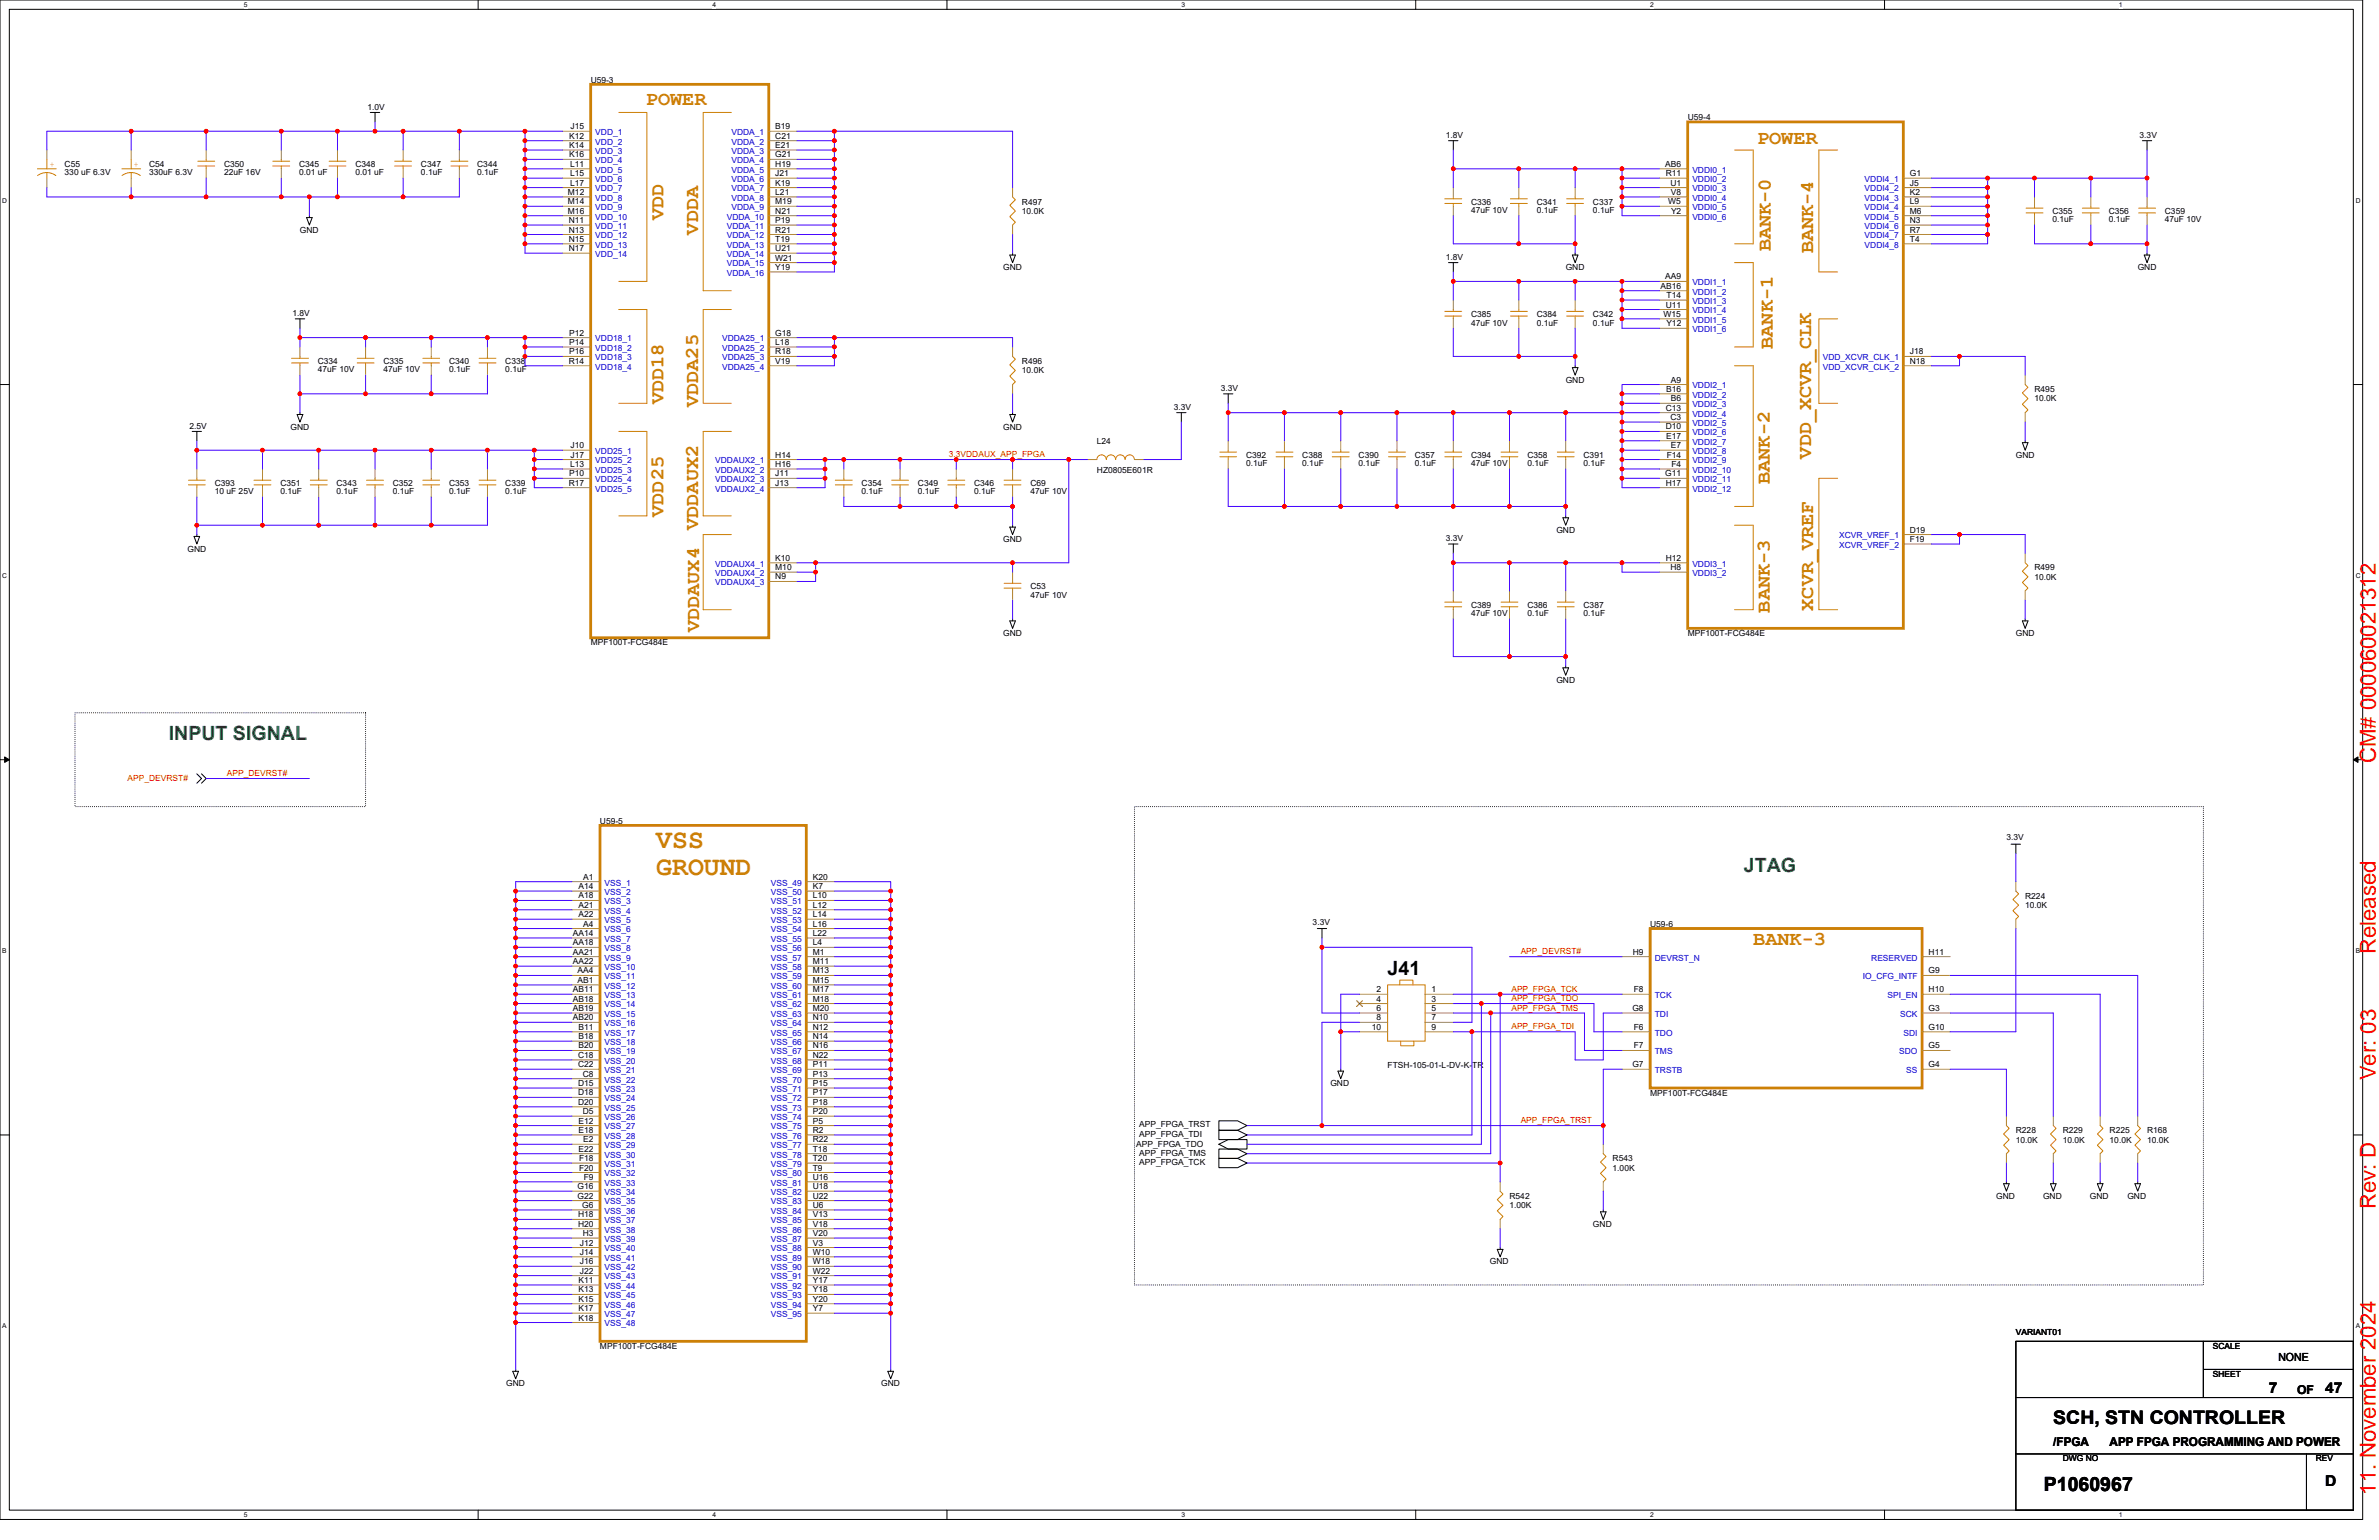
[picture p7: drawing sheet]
<svg xmlns="http://www.w3.org/2000/svg" width="432mm" height="279mm" viewBox="0 0 432 279" stroke-linecap="round" stroke-linejoin="round" font-family="sans-serif">
<defs><g id="words">
<g font-size="4.9" fill="#cc8006">
<text x="119.1" y="153.9">VSS</text>
<text x="119.1" y="158.8">GROUND</text>
</g>
<g font-size="4" fill="#f00">
<text x="431.2" y="138.4" transform="rotate(-90 431.2 138.4)">CM# 000060021312</text>
<text x="431.2" y="173.1" transform="rotate(-90 431.2 173.1)">Released</text>
<text x="431.2" y="196" transform="rotate(-90 431.2 196)">Ver: 03</text>
<text x="431.2" y="219.3" transform="rotate(-90 431.2 219.3)">Rev: D</text>
<text x="431.2" y="271.2" transform="rotate(-90 431.2 271.2)">11. November 2024</text>
</g>
<g font-size="3.6" fill="#cc8006">
<text x="117.2" y="19.1">POWER</text>
<text x="318.9" y="26.1">POWER</text>
<text x="120.4" y="40" transform="rotate(-90 120.4 40)">VDD</text>
<text x="126.7" y="42.5" transform="rotate(-90 126.7 42.5)">VDDA</text>
<text x="321.4" y="45.6" transform="rotate(-90 321.4 45.6)">BANK-0</text>
<text x="329.1" y="45.9" transform="rotate(-90 329.1 45.9)">BANK-4</text>
<text x="321.8" y="63.3" transform="rotate(-90 321.8 63.3)">BANK-1</text>
<text x="120.4" y="73.3" transform="rotate(-90 120.4 73.3)">VDD18</text>
<text x="126.7" y="73.9" transform="rotate(-90 126.7 73.9)">VDDA25</text>
<text x="328.7" y="83.2" transform="rotate(-90 328.7 83.2)">VDD_XCVR_CLK</text>
<text x="321.2" y="87.8" transform="rotate(-90 321.2 87.8)">BANK-2</text>
<text x="120.4" y="93.8" transform="rotate(-90 120.4 93.8)">VDD25</text>
<text x="126.7" y="96.1" transform="rotate(-90 126.7 96.1)">VDDAUX2</text>
<text x="321.2" y="111.1" transform="rotate(-90 321.2 111.1)">BANK-3</text>
<text x="329.1" y="110.8" transform="rotate(-90 329.1 110.8)">XCVR_VREF</text>
<text x="126.9" y="114.7" transform="rotate(-90 126.9 114.7)">VDDAUX4</text>
<text x="318.2" y="171.4">BANK-3</text>
</g>
<g font-size="3.6" fill="#008000">
<text x="30.6" y="134.3">INPUT SIGNAL</text>
<text x="316.5" y="158.2">JTAG</text>
</g>
<g font-size="3.6">
<text x="251.9" y="176.9">J41</text>
<text x="371" y="270.5">P1060967</text>
</g>
<text font-size="3.4" x="372.7" y="258.4">SCH, STN CONTROLLER</text>
<g font-size="2.7">
<text x="411.8" y="252.7">7</text>
<text x="422" y="252.7">47</text>
<text x="422" y="269.7">D</text>
</g>
<g font-size="2.2">
<text x="416.9" y="252.9">OF</text>
<text x="372.7" y="262.4">/FPGA</text>
<text x="382.9" y="262.4">APP FPGA PROGRAMMING AND POWER</text>
</g>
<text font-size="2" x="413.5" y="246.9">NONE</text>
<g font-size="1.5">
<text x="107.2" y="15">U59-3</text>
<text x="66.7" y="19.9">1.0V</text>
<text x="103.6" y="23.5">J15</text>
<text x="140.7" y="23.5">B19</text>
<text x="306.3" y="21.8">U59-4</text>
<text x="103.3" y="25.2">K12</text>
<text x="103.3" y="26.9">K14</text>
<text x="103.3" y="28.6">K16</text>
<text x="140.7" y="25.2">C21</text>
<text x="140.7" y="26.9">E21</text>
<text x="140.7" y="28.6">G21</text>
<text x="262.4" y="25">1.8V</text>
<text x="388.3" y="25">3.3V</text>
<text x="11.7" y="30.3">C55</text>
<text x="11.7" y="31.8">330 uF 6.3V</text>
<text x="27.1" y="30.3">C54</text>
<text x="27.1" y="31.8">330uF 6.3V</text>
<text x="40.7" y="30.3">C350</text>
<text x="40.7" y="31.8">22uF 16V</text>
<text x="54.3" y="30.3">C345</text>
<text x="54.3" y="31.8">0.01 uF</text>
<text x="64.5" y="30.3">C348</text>
<text x="64.5" y="31.8">0.01 uF</text>
<text x="76.4" y="30.3">C347</text>
<text x="76.4" y="31.8">0.1uF</text>
<text x="86.6" y="30.3">C344</text>
<text x="86.6" y="31.8">0.1uF</text>
<text x="103.1" y="35.4">M12</text>
<text x="103.5" y="30.3">L11</text>
<text x="103.5" y="32">L15</text>
<text x="103.5" y="33.7">L17</text>
<text x="140.7" y="30.3">H19</text>
<text x="140.7" y="32">J21</text>
<text x="140.7" y="33.7">K19</text>
<text x="140.7" y="35.4">L21</text>
<text x="302.3" y="30.3">AB6</text>
<text x="302.3" y="32">R11</text>
<text x="303.2" y="33.7">U1</text>
<text x="303.3" y="35.4">V8</text>
<text x="346.6" y="32">G1</text>
<text x="346.6" y="33.7">J5</text>
<text x="346.6" y="35.4">K2</text>
<text x="103.1" y="37.1">M14</text>
<text x="103.1" y="38.8">M16</text>
<text x="103.2" y="40.5">N11</text>
<text x="140.7" y="37.1">M19</text>
<text x="140.7" y="38.8">N21</text>
<text x="140.7" y="40.5">P19</text>
<text x="185.5" y="37.1">R497</text>
<text x="185.5" y="38.8">10.0K</text>
<text x="267" y="37.1">C336</text>
<text x="267" y="38.6">47uF 10V</text>
<text x="278.9" y="37.1">C341</text>
<text x="278.9" y="38.6">0.1uF</text>
<text x="289.1" y="37.1">C337</text>
<text x="289.1" y="38.6">0.1uF</text>
<text x="302.8" y="37.1">W5</text>
<text x="303.3" y="38.8">Y2</text>
<text x="346.6" y="37.1">L9</text>
<text x="346.6" y="38.8">M6</text>
<text x="346.6" y="40.5">N3</text>
<text x="372.5" y="38.8">C355</text>
<text x="372.5" y="40.3">0.1uF</text>
<text x="382.7" y="38.8">C356</text>
<text x="382.7" y="40.3">0.1uF</text>
<text x="392.9" y="38.8">C359</text>
<text x="392.9" y="40.3">47uF 10V</text>
<text x="54.4" y="42.2">GND</text>
<text x="103.2" y="42.2">N13</text>
<text x="103.2" y="43.9">N15</text>
<text x="103.2" y="45.6">N17</text>
<text x="140.7" y="42.2">R21</text>
<text x="140.7" y="43.9">T19</text>
<text x="140.7" y="45.6">U21</text>
<text x="140.7" y="47.3">W21</text>
<text x="262.4" y="47.1">1.8V</text>
<text x="346.6" y="42.2">R7</text>
<text x="346.6" y="43.9">T4</text>
<text x="140.7" y="49">Y19</text>
<text x="182.1" y="49">GND</text>
<text x="284.2" y="49">GND</text>
<text x="301.4" y="52.4">AB16</text>
<text x="302.3" y="50.7">AA9</text>
<text x="388" y="49">GND</text>
<text x="53.1" y="57.4">1.8V</text>
<text x="267" y="57.5">C385</text>
<text x="267" y="59.1">47uF 10V</text>
<text x="278.9" y="57.5">C384</text>
<text x="278.9" y="59.1">0.1uF</text>
<text x="289.1" y="57.5">C342</text>
<text x="289.1" y="59.1">0.1uF</text>
<text x="301.9" y="57.5">W15</text>
<text x="302.3" y="55.8">U11</text>
<text x="302.5" y="59.2">Y12</text>
<text x="302.5" y="54.1">T14</text>
<text x="103.2" y="66">R14</text>
<text x="103.3" y="60.9">P12</text>
<text x="103.3" y="62.6">P14</text>
<text x="103.3" y="64.3">P16</text>
<text x="140.7" y="60.9">G18</text>
<text x="140.7" y="62.6">L18</text>
<text x="140.7" y="64.3">R18</text>
<text x="140.7" y="66">V19</text>
<text x="346.6" y="64.3">J18</text>
<text x="346.6" y="66">N18</text>
<text x="57.7" y="66">C334</text>
<text x="57.7" y="67.6">47uF 10V</text>
<text x="69.6" y="66">C335</text>
<text x="69.6" y="67.6">47uF 10V</text>
<text x="81.5" y="66">C340</text>
<text x="81.5" y="67.6">0.1uF</text>
<text x="91.7" y="66">C338</text>
<text x="91.7" y="67.6">0.1uF</text>
<text x="185.5" y="66">R496</text>
<text x="185.5" y="67.7">10.0K</text>
<text x="221.6" y="71">3.3V</text>
<text x="284.2" y="69.4">GND</text>
<text x="302.4" y="71.1">B16</text>
<text x="303.3" y="69.4">A9</text>
<text x="369.3" y="71.1">R495</text>
<text x="34.4" y="77.8">2.5V</text>
<text x="52.7" y="78">GND</text>
<text x="182.1" y="78">GND</text>
<text x="213.1" y="74.4">3.3V</text>
<text x="302.3" y="74.5">C13</text>
<text x="302.3" y="77.9">D10</text>
<text x="303.2" y="76.2">C3</text>
<text x="303.3" y="72.8">B6</text>
<text x="369.3" y="72.8">10.0K</text>
<text x="103.6" y="81.3">J10</text>
<text x="103.6" y="83">J17</text>
<text x="140.7" y="83">H14</text>
<text x="199.1" y="80.5">L24</text>
<text x="226.2" y="83.1">C392</text>
<text x="236.4" y="83.1">C388</text>
<text x="246.6" y="83.1">C390</text>
<text x="256.8" y="83.1">C357</text>
<text x="267" y="83.1">C394</text>
<text x="277.2" y="83.1">C358</text>
<text x="287.4" y="83.1">C391</text>
<text x="302.4" y="79.6">E17</text>
<text x="302.5" y="83">F14</text>
<text x="303.3" y="81.3">E7</text>
<text x="365.9" y="83.1">GND</text>
<text x="39" y="88.2">C393</text>
<text x="39" y="89.7">10 uF 25V</text>
<text x="50.9" y="88.2">C351</text>
<text x="50.9" y="89.7">0.1uF</text>
<text x="61.1" y="88.2">C343</text>
<text x="61.1" y="89.7">0.1uF</text>
<text x="71.3" y="88.2">C352</text>
<text x="71.3" y="89.7">0.1uF</text>
<text x="81.5" y="88.2">C353</text>
<text x="81.5" y="89.7">0.1uF</text>
<text x="91.7" y="88.2">C339</text>
<text x="91.7" y="89.7">0.1uF</text>
<text x="103.2" y="88.1">R17</text>
<text x="103.3" y="86.4">P10</text>
<text x="103.5" y="84.7">L13</text>
<text x="140.7" y="84.7">H16</text>
<text x="140.7" y="86.4">J11</text>
<text x="140.7" y="88.1">J13</text>
<text x="156.4" y="88.2">C354</text>
<text x="156.4" y="89.7">0.1uF</text>
<text x="166.6" y="88.2">C349</text>
<text x="166.6" y="89.7">0.1uF</text>
<text x="176.8" y="88.2">C346</text>
<text x="176.8" y="89.7">0.1uF</text>
<text x="187" y="88.2">C69</text>
<text x="187" y="89.7">47uF 10V</text>
<text x="199.1" y="85.8">HZ0805E601R</text>
<text x="226.2" y="84.6">0.1uF</text>
<text x="236.4" y="84.6">0.1uF</text>
<text x="246.6" y="84.6">0.1uF</text>
<text x="256.8" y="84.6">0.1uF</text>
<text x="267" y="84.6">47uF 10V</text>
<text x="277.2" y="84.6">0.1uF</text>
<text x="287.4" y="84.6">0.1uF</text>
<text x="302.3" y="86.4">G11</text>
<text x="302.3" y="88.1">H17</text>
<text x="303.4" y="84.7">F4</text>
<text x="34" y="100.1">GND</text>
<text x="140.7" y="101.7">K10</text>
<text x="182.1" y="98.4">GND</text>
<text x="262.4" y="98.2">3.3V</text>
<text x="282.5" y="96.7">GND</text>
<text x="302.3" y="101.7">H12</text>
<text x="346.6" y="96.6">D19</text>
<text x="346.6" y="98.3">F19</text>
<text x="140.7" y="103.4">M10</text>
<text x="140.7" y="105.1">N9</text>
<text x="187" y="106.9">C53</text>
<text x="303.2" y="103.4">H8</text>
<text x="369.3" y="103.5">R499</text>
<text x="369.3" y="105.2">10.0K</text>
<text x="187" y="108.4">47uF 10V</text>
<text x="267" y="110.3">C389</text>
<text x="267" y="111.8">47uF 10V</text>
<text x="277.2" y="110.3">C386</text>
<text x="277.2" y="111.8">0.1uF</text>
<text x="287.4" y="110.3">C387</text>
<text x="287.4" y="111.8">0.1uF</text>
<text x="107.2" y="117.1">MPF100T-FCG484E</text>
<text x="182.1" y="115.4">GND</text>
<text x="306.3" y="115.4">MPF100T-FCG484E</text>
<text x="365.9" y="115.4">GND</text>
<text x="282.5" y="123.9">GND</text>
<text x="108.9" y="149.4">U59-5</text>
<text x="364.2" y="152.5">3.3V</text>
<text x="105" y="161.3">A14</text>
<text x="105.9" y="159.6">A1</text>
<text x="147.5" y="159.6">K20</text>
<text x="147.5" y="161.3">K7</text>
<text x="105" y="163">A18</text>
<text x="105" y="164.7">A21</text>
<text x="105" y="166.4">A22</text>
<text x="147.5" y="163">L10</text>
<text x="147.5" y="164.7">L12</text>
<text x="147.5" y="166.4">L14</text>
<text x="238.3" y="167.8">3.3V</text>
<text x="367.6" y="163">R224</text>
<text x="367.6" y="164.7">10.0K</text>
<text x="104" y="169.8">AA14</text>
<text x="104" y="171.5">AA18</text>
<text x="104" y="173.2">AA21</text>
<text x="105.9" y="168.1">A4</text>
<text x="147.5" y="168.1">L16</text>
<text x="147.5" y="169.8">L22</text>
<text x="147.5" y="171.5">L4</text>
<text x="147.5" y="173.2">M1</text>
<text x="296.4" y="173.2">H9</text>
<text x="299.5" y="168.1">U59-6</text>
<text x="350.1" y="173.2">H11</text>
<text x="104" y="174.9">AA22</text>
<text x="104.8" y="176.6">AA4</text>
<text x="104.8" y="178.3">AB1</text>
<text x="147.5" y="174.9">M11</text>
<text x="147.5" y="176.6">M13</text>
<text x="147.5" y="178.3">M15</text>
<text x="350.1" y="176.6">G9</text>
<text x="104" y="180">AB11</text>
<text x="104" y="181.7">AB18</text>
<text x="104" y="183.4">AB19</text>
<text x="104" y="185.1">AB20</text>
<text x="147.5" y="180">M17</text>
<text x="147.5" y="181.7">M18</text>
<text x="147.5" y="183.4">M20</text>
<text x="147.5" y="185.1">N10</text>
<text x="249.8" y="180">2</text>
<text x="249.8" y="181.7">4</text>
<text x="249.8" y="183.4">6</text>
<text x="249.8" y="185.1">8</text>
<text x="259.8" y="180">1</text>
<text x="259.8" y="181.7">3</text>
<text x="259.8" y="183.4">5</text>
<text x="259.8" y="185.1">7</text>
<text x="296.3" y="183.4">G8</text>
<text x="296.5" y="180">F8</text>
<text x="350.1" y="180">H10</text>
<text x="350.1" y="183.4">G3</text>
<text x="104.9" y="191.9">C18</text>
<text x="105" y="186.8">B11</text>
<text x="105" y="188.5">B18</text>
<text x="105" y="190.2">B20</text>
<text x="147.5" y="186.8">N12</text>
<text x="147.5" y="188.5">N14</text>
<text x="147.5" y="190.2">N16</text>
<text x="147.5" y="191.9">N22</text>
<text x="249" y="186.8">10</text>
<text x="259.8" y="186.8">9</text>
<text x="296.5" y="186.8">F6</text>
<text x="296.5" y="190.2">F7</text>
<text x="350.1" y="186.8">G10</text>
<text x="350.1" y="190.2">G5</text>
<text x="104.9" y="193.6">C22</text>
<text x="104.9" y="197">D15</text>
<text x="105.8" y="195.3">C8</text>
<text x="147.5" y="193.6">P11</text>
<text x="147.5" y="195.3">P13</text>
<text x="147.5" y="197">P15</text>
<text x="241.5" y="197.1">GND</text>
<text x="251.9" y="193.7">FTSH-105-01-L-DV-K-TR</text>
<text x="296.3" y="193.6">G7</text>
<text x="350.1" y="193.6">G4</text>
<text x="104.9" y="198.7">D18</text>
<text x="104.9" y="200.4">D20</text>
<text x="105" y="203.9">E12</text>
<text x="105.8" y="202.1">D5</text>
<text x="147.5" y="198.7">P17</text>
<text x="147.5" y="200.4">P18</text>
<text x="147.5" y="202.1">P20</text>
<text x="147.5" y="203.9">P5</text>
<text x="299.5" y="198.8">MPF100T-FCG484E</text>
<text x="105" y="205.5">E18</text>
<text x="105" y="209">E22</text>
<text x="105.9" y="207.2">E2</text>
<text x="147.5" y="205.5">R2</text>
<text x="147.5" y="207.2">R22</text>
<text x="147.5" y="209">T18</text>
<text x="206.2" y="208.1">APP_FPGA_TDO</text>
<text x="206.8" y="204.6">APP_FPGA_TRST</text>
<text x="206.8" y="206.3">APP_FPGA_TDI</text>
<text x="206.8" y="209.7">APP_FPGA_TMS</text>
<text x="365.9" y="205.6">R228</text>
<text x="365.9" y="207.3">10.0K</text>
<text x="374.4" y="205.6">R229</text>
<text x="374.4" y="207.3">10.0K</text>
<text x="382.9" y="205.6">R225</text>
<text x="382.9" y="207.3">10.0K</text>
<text x="389.7" y="205.6">R168</text>
<text x="389.7" y="207.3">10.0K</text>
<text x="104.8" y="215.8">G16</text>
<text x="105.1" y="210.7">F18</text>
<text x="105.1" y="212.4">F20</text>
<text x="105.9" y="214.1">F9</text>
<text x="147.5" y="210.7">T20</text>
<text x="147.5" y="212.4">T9</text>
<text x="147.5" y="214.1">U16</text>
<text x="147.5" y="215.8">U18</text>
<text x="206.8" y="211.4">APP_FPGA_TCK</text>
<text x="292.7" y="210.7">R543</text>
<text x="292.7" y="212.4">1.00K</text>
<text x="104.8" y="217.5">G22</text>
<text x="104.9" y="220.9">H18</text>
<text x="105.7" y="219.2">G6</text>
<text x="147.5" y="217.5">U22</text>
<text x="147.5" y="219.2">U6</text>
<text x="147.5" y="220.9">V13</text>
<text x="274" y="217.5">R542</text>
<text x="274" y="219.2">1.00K</text>
<text x="362.3" y="217.5">GND</text>
<text x="370.8" y="217.5">GND</text>
<text x="379.3" y="217.5">GND</text>
<text x="386.1" y="217.5">GND</text>
<text x="104.9" y="222.6">H20</text>
<text x="105.3" y="226">J12</text>
<text x="105.3" y="227.7">J14</text>
<text x="105.8" y="224.3">H3</text>
<text x="147.5" y="222.6">V18</text>
<text x="147.5" y="224.3">V20</text>
<text x="147.5" y="226">V3</text>
<text x="147.5" y="227.7">W10</text>
<text x="289.1" y="222.6">GND</text>
<text x="105" y="232.8">K11</text>
<text x="105.3" y="229.4">J16</text>
<text x="105.3" y="231.1">J22</text>
<text x="147.5" y="229.4">W18</text>
<text x="147.5" y="231.1">W22</text>
<text x="147.5" y="232.8">Y17</text>
<text x="270.4" y="229.4">GND</text>
<text x="105" y="234.5">K13</text>
<text x="105" y="236.2">K15</text>
<text x="105" y="237.9">K17</text>
<text x="105" y="239.6">K18</text>
<text x="147.5" y="234.5">Y18</text>
<text x="147.5" y="236.2">Y20</text>
<text x="147.5" y="237.9">Y7</text>
<text x="108.9" y="244.7">MPF100T-FCG484E</text>
<text x="365.9" y="242.2">VARIANT01</text>
<text x="401.6" y="244.7">SCALE</text>
<text x="91.9" y="251.5">GND</text>
<text x="160" y="251.5">GND</text>
<text x="401.6" y="249.8">SHEET</text>
<text x="374.4" y="265.2">DWG NO</text>
<text x="420.3" y="265.2">REV</text>
</g>
<g font-size="1.5" fill="#00c">
<text x="108.1" y="24.5">VDD_1</text>
<text x="108.1" y="26.2">VDD_2</text>
<text x="108.1" y="27.9">VDD_3</text>
<text x="108.1" y="29.6">VDD_4</text>
<text x="132.8" y="24.5">VDDA_1</text>
<text x="132.8" y="26.2">VDDA_2</text>
<text x="132.8" y="27.9">VDDA_3</text>
<text x="132.8" y="29.6">VDDA_4</text>
<text x="108.1" y="31.3">VDD_5</text>
<text x="108.1" y="33">VDD_6</text>
<text x="108.1" y="34.7">VDD_7</text>
<text x="132.8" y="31.3">VDDA_5</text>
<text x="132.8" y="33">VDDA_6</text>
<text x="132.8" y="34.7">VDDA_7</text>
<text x="307.2" y="31.3">VDDI0_1</text>
<text x="307.2" y="33">VDDI0_2</text>
<text x="307.2" y="34.7">VDDI0_3</text>
<text x="338.4" y="33">VDDI4_1</text>
<text x="338.4" y="34.7">VDDI4_2</text>
<text x="108.1" y="36.4">VDD_8</text>
<text x="108.1" y="38.1">VDD_9</text>
<text x="108.1" y="39.8">VDD_10</text>
<text x="108.1" y="41.5">VDD_11</text>
<text x="131.9" y="39.8">VDDA_10</text>
<text x="131.9" y="41.5">VDDA_11</text>
<text x="132.8" y="36.4">VDDA_8</text>
<text x="132.8" y="38.1">VDDA_9</text>
<text x="307.2" y="36.4">VDDI0_4</text>
<text x="307.2" y="38.1">VDDI0_5</text>
<text x="307.2" y="39.8">VDDI0_6</text>
<text x="338.4" y="36.4">VDDI4_3</text>
<text x="338.4" y="38.1">VDDI4_4</text>
<text x="338.4" y="39.8">VDDI4_5</text>
<text x="338.4" y="41.5">VDDI4_6</text>
<text x="108.1" y="43.2">VDD_12</text>
<text x="108.1" y="44.9">VDD_13</text>
<text x="108.1" y="46.6">VDD_14</text>
<text x="131.9" y="43.2">VDDA_12</text>
<text x="131.9" y="44.9">VDDA_13</text>
<text x="131.9" y="46.6">VDDA_14</text>
<text x="338.4" y="43.2">VDDI4_7</text>
<text x="338.4" y="44.9">VDDI4_8</text>
<text x="131.9" y="48.3">VDDA_15</text>
<text x="131.9" y="50">VDDA_16</text>
<text x="307.2" y="51.8">VDDI1_1</text>
<text x="307.2" y="53.4">VDDI1_2</text>
<text x="307.2" y="55.1">VDDI1_3</text>
<text x="307.2" y="56.9">VDDI1_4</text>
<text x="307.2" y="58.5">VDDI1_5</text>
<text x="108.1" y="62">VDD18_1</text>
<text x="108.1" y="63.6">VDD18_2</text>
<text x="108.1" y="65.4">VDD18_3</text>
<text x="131.1" y="62">VDDA25_1</text>
<text x="131.1" y="63.6">VDDA25_2</text>
<text x="131.1" y="65.4">VDDA25_3</text>
<text x="307.2" y="60.3">VDDI1_6</text>
<text x="330.8" y="65.4">VDD_XCVR_CLK_1</text>
<text x="108.1" y="67.1">VDD18_4</text>
<text x="131.1" y="67.1">VDDA25_4</text>
<text x="307.2" y="70.5">VDDI2_1</text>
<text x="330.8" y="67.1">VDD_XCVR_CLK_2</text>
<text x="307.2" y="72.2">VDDI2_2</text>
<text x="307.2" y="73.9">VDDI2_3</text>
<text x="307.2" y="75.6">VDDI2_4</text>
<text x="307.2" y="77.3">VDDI2_5</text>
<text x="108.1" y="82.4">VDD25_1</text>
<text x="307.2" y="79">VDDI2_6</text>
<text x="307.2" y="80.7">VDDI2_7</text>
<text x="307.2" y="82.4">VDDI2_8</text>
<text x="108.1" y="84.1">VDD25_2</text>
<text x="108.1" y="85.8">VDD25_3</text>
<text x="108.1" y="87.5">VDD25_4</text>
<text x="108.1" y="89.2">VDD25_5</text>
<text x="129.8" y="84.1">VDDAUX2_1</text>
<text x="129.8" y="85.8">VDDAUX2_2</text>
<text x="129.8" y="87.5">VDDAUX2_3</text>
<text x="129.8" y="89.2">VDDAUX2_4</text>
<text x="307.2" y="84.1">VDDI2_9</text>
<text x="307.2" y="85.8">VDDI2_10</text>
<text x="307.2" y="87.5">VDDI2_11</text>
<text x="307.2" y="89.2">VDDI2_12</text>
<text x="333.8" y="97.7">XCVR_VREF_1</text>
<text x="333.8" y="99.4">XCVR_VREF_2</text>
<text x="129.8" y="102.8">VDDAUX4_1</text>
<text x="129.8" y="104.5">VDDAUX4_2</text>
<text x="129.8" y="106.2">VDDAUX4_3</text>
<text x="307.2" y="102.8">VDDI3_1</text>
<text x="307.2" y="104.5">VDDI3_2</text>
<text x="109.7" y="160.7">VSS_1</text>
<text x="139.9" y="160.7">VSS_49</text>
<text x="109.7" y="162.4">VSS_2</text>
<text x="109.7" y="164.1">VSS_3</text>
<text x="109.7" y="165.8">VSS_4</text>
<text x="109.7" y="167.5">VSS_5</text>
<text x="139.9" y="162.4">VSS_50</text>
<text x="139.9" y="164.1">VSS_51</text>
<text x="139.9" y="165.8">VSS_52</text>
<text x="139.9" y="167.5">VSS_53</text>
<text x="109.7" y="169.2">VSS_6</text>
<text x="109.7" y="170.9">VSS_7</text>
<text x="109.7" y="172.6">VSS_8</text>
<text x="139.9" y="169.2">VSS_54</text>
<text x="139.9" y="170.9">VSS_55</text>
<text x="139.9" y="172.6">VSS_56</text>
<text x="109.7" y="174.3">VSS_9</text>
<text x="109.7" y="176">VSS_10</text>
<text x="109.7" y="177.7">VSS_11</text>
<text x="109.7" y="179.4">VSS_12</text>
<text x="139.9" y="174.3">VSS_57</text>
<text x="139.9" y="176">VSS_58</text>
<text x="139.9" y="177.7">VSS_59</text>
<text x="139.9" y="179.4">VSS_60</text>
<text x="300.4" y="174.3">DEVRST_N</text>
<text x="338.1" y="177.7">IO_CFG_INTF</text>
<text x="339.6" y="174.3">RESERVED</text>
<text x="109.7" y="181.1">VSS_13</text>
<text x="109.7" y="182.8">VSS_14</text>
<text x="109.7" y="184.5">VSS_15</text>
<text x="139.9" y="181.1">VSS_61</text>
<text x="139.9" y="182.8">VSS_62</text>
<text x="139.9" y="184.5">VSS_63</text>
<text x="300.4" y="181.1">TCK</text>
<text x="300.4" y="184.5">TDI</text>
<text x="342.6" y="181.1">SPI_EN</text>
<text x="344.9" y="184.5">SCK</text>
<text x="109.7" y="186.2">VSS_16</text>
<text x="109.7" y="187.9">VSS_17</text>
<text x="109.7" y="189.6">VSS_18</text>
<text x="109.7" y="191.3">VSS_19</text>
<text x="139.9" y="186.2">VSS_64</text>
<text x="139.9" y="187.9">VSS_65</text>
<text x="139.9" y="189.6">VSS_66</text>
<text x="139.9" y="191.3">VSS_67</text>
<text x="300.4" y="187.9">TDO</text>
<text x="300.4" y="191.3">TMS</text>
<text x="344.7" y="191.3">SDO</text>
<text x="345.5" y="187.9">SDI</text>
<text x="109.7" y="193">VSS_20</text>
<text x="109.7" y="194.7">VSS_21</text>
<text x="109.7" y="196.4">VSS_22</text>
<text x="139.9" y="193">VSS_68</text>
<text x="139.9" y="194.7">VSS_69</text>
<text x="139.9" y="196.4">VSS_70</text>
<text x="300.4" y="194.7">TRSTB</text>
<text x="346" y="194.7">SS</text>
<text x="109.7" y="198.1">VSS_23</text>
<text x="109.7" y="199.8">VSS_24</text>
<text x="109.7" y="201.5">VSS_25</text>
<text x="109.7" y="203.2">VSS_26</text>
<text x="139.9" y="198.1">VSS_71</text>
<text x="139.9" y="199.8">VSS_72</text>
<text x="139.9" y="201.5">VSS_73</text>
<text x="139.9" y="203.2">VSS_74</text>
<text x="109.7" y="204.9">VSS_27</text>
<text x="109.7" y="206.6">VSS_28</text>
<text x="109.7" y="208.3">VSS_29</text>
<text x="139.9" y="204.9">VSS_75</text>
<text x="139.9" y="206.6">VSS_76</text>
<text x="139.9" y="208.3">VSS_77</text>
<text x="109.7" y="210">VSS_30</text>
<text x="109.7" y="211.7">VSS_31</text>
<text x="109.7" y="213.4">VSS_32</text>
<text x="109.7" y="215.1">VSS_33</text>
<text x="139.9" y="210">VSS_78</text>
<text x="139.9" y="211.7">VSS_79</text>
<text x="139.9" y="213.4">VSS_80</text>
<text x="139.9" y="215.1">VSS_81</text>
<text x="109.7" y="216.8">VSS_34</text>
<text x="109.7" y="218.5">VSS_35</text>
<text x="109.7" y="220.2">VSS_36</text>
<text x="109.7" y="221.9">VSS_37</text>
<text x="139.9" y="216.8">VSS_82</text>
<text x="139.9" y="218.5">VSS_83</text>
<text x="139.9" y="220.2">VSS_84</text>
<text x="139.9" y="221.9">VSS_85</text>
<text x="109.7" y="223.6">VSS_38</text>
<text x="109.7" y="225.3">VSS_39</text>
<text x="109.7" y="227">VSS_40</text>
<text x="139.9" y="223.6">VSS_86</text>
<text x="139.9" y="225.3">VSS_87</text>
<text x="139.9" y="227">VSS_88</text>
<text x="109.7" y="228.7">VSS_41</text>
<text x="109.7" y="230.4">VSS_42</text>
<text x="109.7" y="232.1">VSS_43</text>
<text x="109.7" y="233.8">VSS_44</text>
<text x="139.9" y="228.7">VSS_89</text>
<text x="139.9" y="230.4">VSS_90</text>
<text x="139.9" y="232.1">VSS_91</text>
<text x="139.9" y="233.8">VSS_92</text>
<text x="109.7" y="235.5">VSS_45</text>
<text x="109.7" y="237.2">VSS_46</text>
<text x="109.7" y="239">VSS_47</text>
<text x="139.9" y="235.5">VSS_93</text>
<text x="139.9" y="237.2">VSS_94</text>
<text x="139.9" y="239">VSS_95</text>
<text x="109.7" y="240.6">VSS_48</text>
</g>
<g font-size="1.5" fill="#cc8006">
<text x="9" y="30.3">+</text>
<text x="24.3" y="30.3">+</text>
</g>
<g font-size="1.5" fill="#f00">
<text x="172.2" y="82.9">3.3VDDAUX_APP_FPGA</text>
<text x="23.1" y="141.6">APP_DEVRST#</text>
<text x="41.2" y="140.8">APP_DEVRST#</text>
<text x="276" y="173.1">APP_DEVRST#</text>
<text x="274.3" y="179.9">APP_FPGA_TCK</text>
<text x="274.3" y="181.6">APP_FPGA_TDO</text>
<text x="274.3" y="183.3">APP_FPGA_TMS</text>
<text x="274.3" y="186.8">APP_FPGA_TDI</text>
<text x="276" y="203.8">APP_FPGA_TRST</text>
</g>
<g font-size="1.2">
<text x="44.2" y="1.2">5</text>
<text x="129.3" y="1.2">4</text>
<text x="214.4" y="1.2">3</text>
<text x="299.5" y="1.2">2</text>
<text x="384.6" y="1.2">1</text>
<text x=".4" y="36.8">D</text>
<text x="427.6" y="36.8">D</text>
<text x=".4" y="104.9">C</text>
<text x="427.6" y="104.9">C</text>
<text x=".4" y="173">B</text>
<text x="427.6" y="173">B</text>
<text x=".4" y="241">A</text>
<text x="427.6" y="241">A</text>
<text x="44.2" y="275.2">5</text>
<text x="129.3" y="275.2">4</text>
<text x="214.4" y="275.2">3</text>
<text x="299.5" y="275.2">2</text>
<text x="384.6" y="275.2">1</text>
</g>
</g></defs>
<path d="M0 0h428.8v275.7h-428.8zM1.7 1.7h425.4v272.3h-425.4z" fill="none" stroke="#000" stroke-width=".18"/>
<g fill="#fff">
<path d="M44.2 .2h.7v1.3h-.7z"/>
<path d="M44.2 274.2h.7v1.3h-.7z"/>
</g>
<path d="M86.8 0v1.7M86.8 274v1.7" fill="none" stroke="#000" stroke-width=".18"/>
<g fill="#fff">
<path d="M129.3 .2h.7v1.3h-.7z"/>
<path d="M129.3 274.2h.7v1.3h-.7z"/>
</g>
<path d="M171.9 0v1.7M171.9 274v1.7" fill="none" stroke="#000" stroke-width=".18"/>
<g fill="#fff">
<path d="M214.4 .2h.7v1.3h-.7z"/>
<path d="M214.4 274.2h.7v1.3h-.7z"/>
</g>
<path d="M257 0v1.7M257 274v1.7" fill="none" stroke="#000" stroke-width=".18"/>
<g fill="#fff">
<path d="M299.5 .2h.7v1.3h-.7z"/>
<path d="M299.5 274.2h.7v1.3h-.7z"/>
</g>
<path d="M342.1 0v1.7M342.1 274v1.7" fill="none" stroke="#000" stroke-width=".18"/>
<g fill="#fff">
<path d="M384.6 .2h.7v1.3h-.7z"/>
<path d="M384.6 274.2h.7v1.3h-.7z"/>
<path d="M.4 35.7h.9v1.4h-.9z"/>
<path d="M427.6 35.7h.8v1.4h-.8z"/>
<path d="M.4 103.8h.9v1.3h-.9z"/>
<path d="M427.6 103.8h.8v1.3h-.8z"/>
</g>
<path d="M0 69.8h1.7M427.1 69.8h1.7" fill="none" stroke="#000" stroke-width=".18"/>
<g fill="#fff">
<path d="M.4 171.9h.8v1.3h-.8z"/>
<path d="M427.6 171.9h.7v1.3h-.7z"/>
</g>
<path d="M0 137.8h1.7M427.1 137.8h1.7" fill="none" stroke="#000" stroke-width=".18"/>
<path d="M.8 137.3l.9 .5-.9 .5zM427.1 137.8l.9-.5v1z" fill="#000" stroke="#000" stroke-width=".18"/>
<g fill="#fff">
<path d="M.4 239.9h.8v1.4h-.8z"/>
<path d="M427.6 239.9h.7v1.4h-.7z"/>
</g>
<g fill="none" stroke="#000" stroke-width=".18">
<path d="M55.6 39.5h1.1l-.5 1.3zM56.2 39.1v.4M67.2 20.4h1.7M68.1 20.4v1.7M262.9 25.5h1.7M263.8 25.5v1.7M388.9 25.5h1.6M389.7 25.5v1.7M53.6 57.8h1.7M54.4 57.8v1.8M183.3 46.3h1l-.5 1.3zM183.8 45.9v.4"/>
<path d="M262.9 47.6h1.7M263.8 47.6v1.7M285.4 46.3h1l-.5 1.3zM285.9 45.9v.4M389.2 46.3h1l-.5 1.3zM389.7 45.9v.4M34.9 78.3h1.7M35.7 78.3v1.7M53.9 75.2h1.1l-.6 1.4zM54.4 74.9v.3M183.3 75.2h1l-.5 1.4zM183.8 74.9v.3"/>
<path d="M213.6 74.9h1.7M214.4 74.9v1.7M222.1 71.5h1.7M222.9 71.5v1.7M285.4 66.7h1l-.5 1.4zM285.9 66.4v.3M367.6 80v.3M35.2 97.3h1l-.5 1.4zM35.7 97v.3M183.3 95.6h1l-.5 1.4zM183.8 95.3v.3M262.9 98.7h1.7"/>
<path d="M263.8 98.7v1.7M283.7 93.9h1l-.5 1.4zM284.2 93.6v.3M367.1 80.3h1l-.5 1.4zM183.3 112.6h1l-.5 1.4zM183.8 112.3v.3M367.1 112.6h1l-.5 1.4zM367.6 112.3v.3M283.7 121.2h1l-.5 1.3zM284.2 120.8v.4M35.7 140.4l.9 .8-.9 .9M36.6 140.4l.8 .8-.8 .9"/>
<path d="M365 153.2h1.7M365.9 153.2v1.7M239.1 168.5h1.7M239.9 168.5v1.7M242.8 194.3h1.1l-.5 1.4zM243.4 194v.3M0 205.9h1.7M221.2 207.6l1.7-.8h3.4v1.7h-3.4zM221.2 203.3h3.4l1.7 .9-1.7 .9h-3.4zM221.2 205.1h3.4l1.7 .8-1.7 .9h-3.4zM221.2 208.5h3.4l1.7 .8-1.7 .9h-3.4zM221.2 210.2h3.4l1.7 .8-1.7 .9h-3.4z"/>
<path d="M290.5 219.9h1l-.5 1.3zM291 219.5v.4M363.7 214.8h1l-.5 1.3zM364.2 214.4v.4M372.2 214.8h1l-.5 1.3zM372.7 214.4v.4M380.7 214.8h1l-.5 1.3zM381.2 214.4v.4M387.5 214.8h1l-.5 1.3zM388 214.4v.4M427.1 205.9h1.7M271.8 226.7h1l-.5 1.3z"/>
<path d="M272.3 226.3v.4M93.1 248.8h1l-.5 1.3zM93.6 248.5v.3M161.1 248.8h1.1l-.5 1.3zM161.7 248.5v.3M365.9 253.6h61.2M365.9 243.4h61.2v30.6h-61.2zM399.9 243.4v10.2M399.9 248.5h27.2M365.9 263.8h61.2M418.6 263.8v10.2"/>
</g>
<path d="M13.6 129.3h52.8v17h-52.8zM205.9 146.3h194v86.8h-194z" fill="none" stroke="#000" stroke-width=".18" stroke-dasharray="0 .3"/>
<g fill="none" stroke="#cc8006" stroke-width=".18">
<path d="M6.8 30.6h3.4M6.8 31.9l1-.5 .7-.1 1 .2 .6 .4M8.5 31.3v1M8.5 28.9v1.7M22.1 30.6h3.4M22.1 31.9l1-.5 .7-.1 .7 .1 1 .5M23.8 31.3v1M23.8 28.9v1.7M35.9 30.1h3.1M35.9 29.3h3.1M37.4 28.9v.4M37.4 30.1v.5"/>
<path d="M49.5 30.1h3.1M49.5 29.3h3.1M51.1 28.9v.4M51.1 30.1v.5M59.7 30.1h3.1M59.7 29.3h3.1M61.3 28.9v.4M61.3 30.1v.5M71.6 30.1h3.1M71.6 29.3h3.1M73.2 28.9v.4M73.2 30.1v.5"/>
<path d="M81.9 30.1h3M81.9 29.3h3M83.4 28.9v.4M83.4 30.1v.5M112.3 20.4h5.1v30.7h-5.1M132.7 20.4h-5.1v32.3h5.1M183.8 35.7l.5 .5-1 1.1 1 1-1 1 1 1-.5 .5M262.2 36.9h3.1M262.2 36.1h3.1M263.8 35.7v.4M263.8 36.9v.5M274.2 36.9h3"/>
<path d="M274.2 36.1h3M275.7 35.7v.4M275.7 36.9v.5M284.4 36.9h3M284.4 36.1h3M285.9 35.7v.4M285.9 36.9v.5M314.8 27.2h3.4v17h-3.4M333.5 27.2h-3.4v22.1h3.4M367.7 38.6h3.1M367.7 37.8h3.1M369.3 37.4v.4"/>
<path d="M369.3 38.6v.5M378 38.6h3M378 37.8h3M379.5 37.4v.4M379.5 38.6v.5M388.2 38.6h3M388.2 37.8h3M389.7 37.4v.4M389.7 38.6v.5M112.3 56.2h5.1v17h-5.1M132.7 56.2h-5.1v17h5.1M262.2 57.3h3.1"/>
<path d="M262.2 56.5h3.1M263.8 56.2v.3M263.8 57.3v.5M274.2 57.3h3M274.2 56.5h3M275.7 56.2v.3M275.7 57.3v.5M284.4 57.3h3M284.4 56.5h3M285.9 56.2v.3M285.9 57.3v.5M314.8 47.6h3.4v15.3h-3.4"/>
<path d="M333.5 57.8h-3.4v15.4h3.4M52.9 65.8h3.1M52.9 65h3.1M54.4 64.7v.3M54.4 65.8v.6M64.8 65.8h3.1M64.8 65h3.1M66.4 64.7v.3M66.4 65.8v.6M76.8 65.8h3M76.8 65h3M78.3 64.7v.3"/>
<path d="M78.3 65.8v.6M87 65.8h3M87 65h3M88.5 64.7v.3M88.5 65.8v.6M112.3 78.3h5.1v15.3h-5.1M132.7 78.3h-5.1v15.3h5.1M183.8 64.7l.5 .5-1 1 1 1-1 1 1 1.1-.5 .5M314.8 66.4h3.4v25.5h-3.4M367.6 69.8l.5 .5-1 1 1 1-1 1 1 1.1-.5 .5M34.2 88h3.1M34.2 87.1h3.1"/>
<path d="M35.7 86.8v.3M35.7 88v.5M46.1 88h3.1M46.1 87.1h3.1M47.6 86.8v.3M47.6 88v.5M56.3 88h3.1M56.3 87.1h3.1M57.8 86.8v.3M57.8 88v.5M66.5 88h3.1M66.5 87.1h3.1"/>
<path d="M68.1 86.8v.3M68.1 88v.5M76.8 88h3M76.8 87.1h3M78.3 86.8v.3M78.3 88v.5M87 88h3M87 87.1h3M88.5 86.8v.3M88.5 88v.5M132.7 97h-5.1v13.6h5.1M151.6 88h3.1"/>
<path d="M151.6 87.1h3.1M153.2 86.8v.3M153.2 88v.5M161.8 88h3.1M161.8 87.1h3.1M163.4 86.8v.3M163.4 88v.5M172 88h3.1M172 87.1h3.1M173.6 86.8v.3M173.6 88v.5M182.2 88h3.1"/>
<path d="M182.2 87.1h3.1M183.8 86.8v.3M183.8 88v.5M202.5 83.4a.85 .85 0 0 0-.9-.9 .85 .85 0 0 0-.8 .9 .85 .85 0 0 0-.9-.9 .85 .85 0 0 0-.8 .9M204.2 83.4a.85 .85 0 0 0-.9-.9 .85 .85 0 0 0-.8 .9M205.9 83.4a.84 .84 0 0 0-.8-.9 .84 .84 0 0 0-.9 .9M221.4 82.9h3.1M221.4 82h3.1M222.9 81.7v.3M222.9 82.9v.5M231.6 82.9h3.1M231.6 82h3.1"/>
<path d="M233.1 81.7v.3M233.1 82.9v.5M241.8 82.9h3.1M241.8 82h3.1M243.4 81.7v.3M243.4 82.9v.5M252 82.9h3.1M252 82h3.1M253.6 81.7v.3M253.6 82.9v.5M262.2 82.9h3.1M262.2 82h3.1"/>
<path d="M263.8 81.7v.3M263.8 82.9v.5M272.5 82.9h3M272.5 82h3M274 81.7v.3M274 82.9v.5M282.7 82.9h3M282.7 82h3M284.2 81.7v.3M284.2 82.9v.5M314.8 95.3h3.4v15.3h-3.4M333.5 86.8h-3.4v23.8h3.4"/>
<path d="M182.2 106.7h3.1M182.2 105.8h3.1M183.8 105.5v.3M183.8 106.7v.5M262.2 110.1h3.1M262.2 109.2h3.1M263.8 108.9v.3M263.8 110.1v.5M272.5 110.1h3M272.5 109.2h3M274 108.9v.3M274 110.1v.5"/>
<path d="M282.7 110.1h3M282.7 109.2h3M284.2 108.9v.3M284.2 110.1v.5M367.6 102.1l.5 .5-1 1 1 1-1 1.1 1 1-.5 .5M251.9 178.7h6.8v10.2h-6.8zM254.1 178.7v-.9h2.4v.9M365.9 161.7l.5 .5-1 1 1 1-1 1 1 1.1-.5 .5M254.2 188.9v.8h2.4v-.8M272.3 216.1l.5 .5-1 1.1 1 1-1 1 1 1-.5 .5M291 209.3l.5 .5-1 1 1 1.1-1 1 1 1-.5 .5M364.2 204.2l.5 .5-1 1 1 1.1-1 1 1 1-.5 .5"/>
<path d="M372.7 204.2l.5 .5-1 1 1 1.1-1 1 1 1-.5 .5M381.2 204.2l.5 .5-1 1 1 1.1-1 1 1 1-.5 .5M388 204.2l.5 .5-1 1 1 1.1-1 1 1 1-.5 .5"/>
</g>
<g fill="none" stroke="#a84" stroke-width=".18">
<path d="M8.5 27.2v1.7M8.5 32.3v1.7M23.8 27.2v1.7M23.8 32.3v1.7M37.4 27.2v1.7M37.4 30.6v1.7M51.1 27.2v1.7M51.1 30.6v1.7M61.3 27.2v1.7M61.3 30.6v1.7M73.2 27.2v1.7M73.2 30.6v1.7"/>
<path d="M83.4 27.2v1.7M83.4 30.6v1.7M102.1 23.8h5.1M102.1 25.5h5.1M102.1 27.2h5.1M102.1 28.9h5.1M102.1 30.6h5.1M102.1 32.3h5.1M102.1 34h5.1M102.1 35.7h5.1M102.1 37.4h5.1M102.1 39.1h5.1"/>
<path d="M139.5 23.8h5.2M139.5 25.5h5.2M139.5 27.2h5.2M139.5 28.9h5.2M139.5 30.6h5.2M139.5 32.3h5.2M139.5 34h5.2M139.5 35.7h5.2M139.5 37.4h5.2M139.5 39.1h5.2M183.8 34v1.7M263.8 34v1.7"/>
<path d="M263.8 37.4v1.7M275.7 34v1.7M275.7 37.4v1.7M285.9 34v1.7M285.9 37.4v1.7M301.2 30.6h5.1M301.2 32.3h5.1M301.2 34h5.1M301.2 35.7h5.1M301.2 37.4h5.1M301.2 39.1h5.1M345.5 32.3h5.1"/>
<path d="M345.5 34h5.1M345.5 35.7h5.1M345.5 37.4h5.1M345.5 39.1h5.1M369.3 35.7v1.7M369.3 39.1v1.7M379.5 35.7v1.7M379.5 39.1v1.7M389.7 35.7v1.7M389.7 39.1v1.7M102.1 40.8h5.1M102.1 42.5h5.1"/>
<path d="M102.1 44.2h5.1M102.1 45.9h5.1M139.5 40.8h5.2M139.5 42.5h5.2M139.5 44.2h5.2M139.5 45.9h5.2M139.5 47.6h5.2M139.5 49.3h5.2M183.8 40.8v1.7M263.8 54.4v1.8M263.8 57.8v1.8M275.7 54.4v1.8"/>
<path d="M275.7 57.8v1.8M285.9 54.4v1.8M285.9 57.8v1.8M301.2 51.1h5.1M301.2 52.7h5.1M301.2 54.4h5.1M301.2 56.2h5.1M301.2 57.8h5.1M301.2 59.6h5.1M345.5 40.8h5.1M345.5 42.5h5.1M345.5 44.2h5.1"/>
<path d="M54.4 62.9v1.8M54.4 66.4v1.7M66.4 62.9v1.8M66.4 66.4v1.7M78.3 62.9v1.8M78.3 66.4v1.7M88.5 62.9v1.8M88.5 66.4v1.7M102.1 61.3h5.1M102.1 62.9h5.1M102.1 64.7h5.1M102.1 66.4h5.1"/>
<path d="M139.5 61.3h5.2M139.5 62.9h5.2M139.5 64.7h5.2M139.5 66.4h5.2M183.8 62.9v1.8M183.8 69.8v1.7M222.9 80v1.7M233.1 80v1.7M243.4 80v1.7M253.6 80v1.7M263.8 80v1.7M274 80v1.7"/>
<path d="M284.2 80v1.7M301.2 69.8h5.1M301.2 71.5h5.1M301.2 73.2h5.1M301.2 74.9h5.1M301.2 76.6h5.1M301.2 78.3h5.1M301.2 80h5.1M345.5 64.7h5.1M345.5 66.4h5.1M367.6 68.1v1.7M367.6 74.9v1.7"/>
<path d="M35.7 85.1v1.7M35.7 88.5v1.7M47.6 85.1v1.7M47.6 88.5v1.7M57.8 85.1v1.7M57.8 88.5v1.7M68.1 85.1v1.7M68.1 88.5v1.7M78.3 85.1v1.7M78.3 88.5v1.7M88.5 85.1v1.7M88.5 88.5v1.7"/>
<path d="M102.1 81.7h5.1M102.1 83.4h5.1M102.1 85.1h5.1M102.1 86.8h5.1M102.1 88.5h5.1M139.5 83.4h5.2M139.5 85.1h5.2M139.5 86.8h5.2M139.5 88.5h5.2M153.2 85.1v1.7M153.2 88.5v1.7M163.4 85.1v1.7"/>
<path d="M163.4 88.5v1.7M173.6 85.1v1.7M173.6 88.5v1.7M183.8 85.1v1.7M183.8 88.5v1.7M197.4 83.4h1.7M205.9 83.4h1.7M222.9 83.4v1.7M233.1 83.4v1.7M243.4 83.4v1.7M253.6 83.4v1.7M263.8 83.4v1.7"/>
<path d="M274 83.4v1.7M284.2 83.4v1.7M301.2 81.7h5.1M301.2 83.4h5.1M301.2 85.1h5.1M301.2 86.8h5.1M301.2 88.5h5.1M345.5 97h5.1M345.5 98.7h5.1M139.5 102.1h5.2M139.5 103.8h5.2M139.5 105.5h5.2"/>
<path d="M183.8 103.8v1.7M183.8 107.2v1.7M263.8 107.2v1.7M263.8 110.6v1.7M274 107.2v1.7M274 110.6v1.7M284.2 107.2v1.7M284.2 110.6v1.7M301.2 102.1h5.1M301.2 103.8h5.1M367.6 100.4v1.7M367.6 107.2v1.7"/>
<path d="M103.8 160h5.1M146.3 160h5.1M365.9 160v1.7M103.8 161.7h5.1M103.8 163.4h5.1M103.8 165.1h5.1M103.8 166.8h5.1M103.8 168.5h5.1M103.8 170.2h5.1M103.8 171.9h5.1M103.8 173.6h5.1M103.8 175.3h5.1"/>
<path d="M103.8 177h5.1M103.8 178.7h5.1M146.3 161.7h5.1M146.3 163.4h5.1M146.3 165.1h5.1M146.3 166.8h5.1M146.3 168.5h5.1M146.3 170.2h5.1M146.3 171.9h5.1M146.3 173.6h5.1M146.3 175.3h5.1M146.3 177h5.1"/>
<path d="M146.3 178.7h5.1M294.4 173.6h5.1M348.9 173.6h5.1M348.9 177h5.1M365.9 166.8v1.7M103.8 180.4h5.1M103.8 182.1h5.1M103.8 183.8h5.1M103.8 185.5h5.1M103.8 187.2h5.1M103.8 188.9h5.1M103.8 190.6h5.1"/>
<path d="M103.8 192.3h5.1M103.8 194h5.1M103.8 195.7h5.1M103.8 197.4h5.1M103.8 199.1h5.1M146.3 180.4h5.1M146.3 182.1h5.1M146.3 183.8h5.1M146.3 185.5h5.1M146.3 187.2h5.1M146.3 188.9h5.1M146.3 190.6h5.1"/>
<path d="M146.3 192.3h5.1M146.3 194h5.1M146.3 195.7h5.1M146.3 197.4h5.1M146.3 199.1h5.1M246.8 180.4h5.1M246.8 182.1h5.1M246.8 183.8h5.1M246.8 185.5h5.1M246.8 187.2h5.1M258.7 180.4h5.1M258.7 182.1h5.1"/>
<path d="M258.7 183.8h5.1M258.7 185.5h5.1M258.7 187.2h5.1M294.4 180.4h5.1M294.4 183.8h5.1M294.4 187.2h5.1M294.4 190.6h5.1M294.4 194h5.1M348.9 180.4h5.1M348.9 183.8h5.1M348.9 187.2h5.1M348.9 190.6h5.1"/>
<path d="M348.9 194h5.1M103.8 200.8h5.1M103.8 202.5h5.1M103.8 204.2h5.1M103.8 205.9h5.1M103.8 207.6h5.1M103.8 209.3h5.1M103.8 211h5.1M103.8 212.7h5.1M103.8 214.4h5.1M103.8 216.1h5.1M103.8 217.8h5.1"/>
<path d="M103.8 219.5h5.1M146.3 200.8h5.1M146.3 202.5h5.1M146.3 204.2h5.1M146.3 205.9h5.1M146.3 207.6h5.1M146.3 209.3h5.1M146.3 211h5.1M146.3 212.7h5.1M146.3 214.4h5.1M146.3 216.1h5.1M146.3 217.8h5.1"/>
<path d="M146.3 219.5h5.1M272.3 214.4v1.7M291 207.6v1.7M291 214.4v1.7M364.2 202.5v1.7M364.2 209.3v1.7M372.7 202.5v1.7M372.7 209.3v1.7M381.2 202.5v1.7M381.2 209.3v1.7M388 202.5v1.7M388 209.3v1.7"/>
<path d="M103.8 221.2h5.1M103.8 222.9h5.1M103.8 224.6h5.1M103.8 226.3h5.1M103.8 228h5.1M103.8 229.7h5.1M103.8 231.4h5.1M103.8 233.1h5.1M103.8 234.8h5.1M103.8 236.5h5.1M103.8 238.3h5.1M103.8 239.9h5.1"/>
<path d="M146.3 221.2h5.1M146.3 222.9h5.1M146.3 224.6h5.1M146.3 226.3h5.1M146.3 228h5.1M146.3 229.7h5.1M146.3 231.4h5.1M146.3 233.1h5.1M146.3 234.8h5.1M146.3 236.5h5.1M146.3 238.3h5.1M272.3 221.2v1.7"/>
</g>
<path d="M246.3 181.6l1 1M247.3 181.6l-1.1 1" fill="none" stroke="#804000" stroke-width=".18"/>
<path d="M107.2 15.3h32.3v100.4h-32.3zM306.3 22.1h39.2v91.9h-39.2zM108.9 149.8h37.4v93.6h-37.4zM299.5 168.5h49.4v28.9h-49.4z" fill="none" stroke="#cc8006" stroke-width=".51"/>
<g fill="none" stroke="#4200ff" stroke-width=".18">
<path d="M8.5 34v1.7h15.3M23.8 23.8h-15.3v3.4M23.8 23.8v3.4M23.8 34v1.7M23.8 23.8h13.6M23.8 35.7h13.6M37.4 23.8h13.7M37.4 23.8v3.4M37.4 32.3v3.4M37.4 35.7h13.7M51.1 35.7h5.1M51.1 23.8h10.2"/>
<path d="M51.1 23.8v3.4M51.1 32.3v3.4M56.2 35.7v3.4M56.2 35.7h5.1M61.3 35.7h11.9M61.3 23.8v3.4M61.3 32.3v3.4M61.3 23.8h6.8M68.1 23.8h5.1M68.1 22.1v1.7M73.2 23.8h10.2M73.2 23.8v3.4"/>
<path d="M73.2 32.3v3.4M83.4 23.8v3.4M83.4 23.8h11.9M83.4 32.3v3.4h-10.2M95.3 23.8v1.7M95.3 25.5v1.7M95.3 27.2v1.7M95.3 28.9v1.7M95.3 30.6v1.7M95.3 32.3v1.7M95.3 34v1.7M95.3 35.7v1.7"/>
<path d="M95.3 37.4v1.7M95.3 39.1v1.7M95.3 23.8h6.8M95.3 25.5h6.8M95.3 27.2h6.8M95.3 28.9h6.8M95.3 30.6h6.8M95.3 32.3h6.8M95.3 34h6.8M95.3 35.7h6.8M95.3 37.4h6.8M95.3 39.1h6.8"/>
<path d="M144.7 23.8h6.7M144.7 25.5h6.7M144.7 27.2h6.7M144.7 28.9h6.7M144.7 30.6h6.7M144.7 32.3h6.7M144.7 34h6.7M144.7 35.7h6.7M144.7 37.4h6.7M144.7 39.1h6.7M151.4 23.8h32.4v10.2M151.4 23.8v1.7"/>
<path d="M151.4 25.5v1.7M151.4 27.2v1.7M151.4 28.9v1.7M151.4 30.6v1.7M151.4 32.3v1.7M151.4 34v1.7M151.4 35.7v1.7M151.4 37.4v1.7M151.4 39.1v1.7M263.8 27.2v3.4h11.9M263.8 30.6v3.4M263.8 39.1v5.1h11.9"/>
<path d="M275.7 30.6h10.2M275.7 30.6v3.4M275.7 39.1v5.1M285.9 30.6h8.5M285.9 30.6v3.4M285.9 39.1v5.1M294.4 30.6v1.7M294.4 30.6h6.8M294.4 32.3v3.4M294.4 37.4v1.7h6.8M294.4 32.3h6.8M294.4 34h6.8"/>
<path d="M294.4 37.4h6.8M301.2 35.7h-6.8v1.7M350.6 32.3h18.7M350.6 34h10.2v1.7M350.6 35.7h10.2v1.7M350.6 37.4h10.2v1.7M350.6 39.1h10.2v1.7M360.8 32.3v1.7M369.3 32.3h10.2M369.3 32.3v3.4M379.5 32.3v3.4M379.5 32.3h10.2"/>
<path d="M389.7 27.2v5.1M389.7 32.3v3.4M54.4 59.6v1.7M95.3 40.8v1.7M95.3 42.5v1.7M95.3 44.2v1.7h6.8M95.3 40.8h6.8M95.3 42.5h6.8M95.3 44.2h6.8M144.7 40.8h6.7M144.7 42.5h6.7M144.7 44.2h6.7"/>
<path d="M144.7 45.9h6.7M144.7 47.6h6.7M151.4 40.8v1.7M151.4 42.5v1.7M151.4 44.2v1.7M151.4 45.9v1.7M151.4 47.6v1.7h-6.7M183.8 42.5v3.4M263.8 49.3v1.8M263.8 59.6v5.1h11.9M275.7 51.1h-11.9v3.3M275.7 44.2h10.2"/>
<path d="M275.7 59.6v5.1M285.9 44.2v1.7M285.9 51.1v3.3M285.9 51.1h15.3M285.9 59.6v5.1M285.9 51.1h-10.2v3.3M294.4 51.1v3.3M294.4 54.4v1.8M294.4 56.2v1.6M294.4 57.8v1.8h6.8M294.4 52.7h6.8M294.4 54.4h6.8"/>
<path d="M294.4 56.2h6.8M294.4 57.8h6.8M350.6 40.8h10.2v1.7M350.6 42.5h10.2v1.7h-10.2M369.3 40.8v3.4h10.2M379.5 40.8v3.4M379.5 44.2h10.2M389.7 40.8v3.4M389.7 44.2v1.7M35.7 80v1.7M54.4 61.3h12M54.4 71.5h12"/>
<path d="M54.4 61.3v1.6M54.4 68.1v3.4M54.4 71.5v3.4M66.4 61.3h11.9M66.4 61.3v1.6M66.4 68.1v3.4M66.4 71.5h11.9M78.3 61.3h10.2M78.3 61.3v1.6M78.3 68.1v3.4M88.5 61.3h6.8M88.5 61.3v1.6"/>
<path d="M88.5 68.1v3.4h-10.2M95.3 61.3v1.6M95.3 62.9v1.8M95.3 64.7v1.7h6.8M95.3 61.3h6.8M95.3 62.9h6.8M95.3 64.7h6.8M144.7 61.3h6.7M144.7 62.9h6.7M144.7 64.7h6.7M151.4 61.3h32.4v1.6M151.4 61.3v1.6"/>
<path d="M151.4 62.9v1.8M151.4 64.7v1.7h-6.7M183.8 71.5v3.4M214.4 76.6v6.8h-6.8M222.9 73.2v1.7M222.9 74.9v5.1M222.9 74.9h10.2M233.1 74.9h10.3M233.1 74.9v5.1M243.4 74.9h10.2M243.4 74.9v5.1M253.6 74.9h10.2"/>
<path d="M253.6 74.9v5.1M263.8 74.9v5.1M263.8 74.9h10.2M274 74.9h10.2M274 74.9v5.1M275.7 64.7h10.2M284.2 74.9h10.2M284.2 74.9v5.1M285.9 64.7v1.7M294.4 73.2v1.7M294.4 74.9h6.8M294.4 74.9v1.7"/>
<path d="M294.4 76.6v3.4M294.4 80v3.4M294.4 73.2h6.8M294.4 76.6h6.8M294.4 78.3h6.8M294.4 80h6.8M301.2 69.8h-6.8v1.7M301.2 71.5h-6.8v1.7M350.6 64.7h17v3.4M355.7 64.7v1.7h-5.1M367.6 76.6v3.4M35.7 81.7v3.4"/>
<path d="M35.7 81.7h11.9M35.7 90.2v5.1M35.7 95.3v1.7M35.7 95.3h11.9M47.6 81.7h10.2M47.6 95.3h10.2M47.6 81.7v3.4M47.6 90.2v5.1M57.8 81.7v3.4M57.8 90.2v5.1M57.8 81.7h10.3M57.8 95.3h10.3"/>
<path d="M68.1 81.7h10.2M68.1 95.3h10.2M68.1 81.7v3.4M68.1 90.2v5.1M78.3 81.7h10.2M78.3 81.7v3.4M78.3 90.2v5.1M88.5 81.7v3.4M88.5 90.2v5.1h-10.2M88.5 81.7h8.5M97 81.7h5.1M97 83.4h5.1"/>
<path d="M97 85.1h5.1M97 86.8h5.1M97 81.7v1.7M97 83.4v1.7M97 85.1v1.7M97 86.8v1.7h5.1M144.7 83.4h5.1M144.7 85.1h5.1M144.7 86.8h5.1M149.8 83.4v1.7M149.8 85.1v1.7M149.8 86.8v1.7h-5.1"/>
<path d="M149.8 83.4h3.4M153.2 83.4h10.2M153.2 83.4v1.7M153.2 90.2v1.7h10.2M163.4 83.4v1.7M163.4 90.2v1.7M163.4 83.4h10.2M163.4 91.9h10.2M173.6 83.4h10.2M173.6 91.9h10.2M173.6 83.4v1.7M173.6 90.2v1.7"/>
<path d="M183.8 83.4v1.7M183.8 90.2v1.7M183.8 91.9v3.4M183.8 83.4h10.2M194 83.4h3.4M194 83.4v18.7h-10.2M222.9 85.1v6.8h10.2M233.1 91.9h10.3M233.1 85.1v6.8M243.4 91.9h10.2M243.4 85.1v6.8M253.6 91.9h10.2"/>
<path d="M253.6 85.1v6.8M263.8 85.1v6.8M263.8 91.9h10.2M274 91.9h10.2M274 85.1v6.8M284.2 85.1v6.8M284.2 91.9v1.7M294.4 83.4v1.7M294.4 85.1v3.4h6.8M294.4 81.7h6.8M294.4 83.4h6.8M294.4 85.1h6.8"/>
<path d="M294.4 86.8h6.8M350.6 97h17v3.4M355.7 97v1.7h-5.1M144.7 102.1h3.3M144.7 103.8h3.3M148 102.1h35.8M148 102.1v1.7M148 103.8v1.7h-3.3M183.8 102.1v1.7M183.8 108.9v3.4M263.8 100.4v1.7M263.8 112.3v6.8h10.2"/>
<path d="M274 102.1h-10.2v5.1M274 119.1h10.2M274 112.3v6.8M284.2 102.1v5.1M284.2 112.3v6.8M284.2 119.1v1.7M294.4 102.1h-20.4v5.1M301.2 102.1h-6.8v1.7h6.8M367.6 108.9v3.4M37.4 141.2h18.8M103.8 160h-10.2v1.7M151.4 160h10.3v1.7h-10.3"/>
<path d="M365.9 154.9v5.1M93.6 163.4h10.2M93.6 166.8h10.2M93.6 168.5h10.2M93.6 170.2h10.2M93.6 171.9h10.2M93.6 177h10.2M93.6 163.4v1.7M93.6 166.8v1.7M93.6 168.5v1.7M93.6 170.2v1.7M93.6 171.9v1.7"/>
<path d="M103.8 161.7h-10.2v1.7M103.8 165.1h-10.2v1.7M103.8 173.6h-10.2v1.7M103.8 175.3h-10.2v3.4M103.8 178.7h-10.2v1.7M151.4 165.1h10.3M151.4 166.8h10.3M151.4 170.2h10.3M151.4 173.6h10.3M151.4 175.3h10.3M151.4 177h10.3M161.7 161.7v1.7h-10.3"/>
<path d="M161.7 163.4v1.7M161.7 165.1v1.7M161.7 166.8v1.7h-10.3M161.7 168.5v1.7M161.7 170.2v1.7h-10.3M161.7 171.9v1.7M161.7 173.6v1.7M161.7 175.3v1.7M161.7 177v1.7h-10.3M161.7 178.7v1.7M239.9 170.2v1.7M239.9 171.9v11.9h6.9"/>
<path d="M239.9 171.9h27.3v13.6h-3.4M274 173.6h20.4M354 177h34v25.5M365.9 168.5v18.7h-11.9M93.6 180.4h10.2M93.6 182.1h10.2M93.6 183.8h10.2M93.6 185.5h10.2M93.6 187.2h10.2M93.6 188.9h10.2M93.6 192.3h10.2M93.6 194h10.2"/>
<path d="M93.6 197.4h10.2M93.6 199.1h10.2M93.6 180.4v1.7M93.6 182.1v1.7M93.6 183.8v1.7M93.6 185.5v3.4M93.6 188.9v1.7M93.6 192.3v1.7M93.6 194v1.7M93.6 197.4v1.7M93.6 199.1v3.4M103.8 190.6h-10.2v1.7"/>
<path d="M103.8 195.7h-10.2v1.7M151.4 180.4h10.3M151.4 182.1h10.3M151.4 183.8h10.3M151.4 187.2h10.3M151.4 190.6h10.3M151.4 192.3h10.3M161.7 180.4v1.7M161.7 182.1v1.7M161.7 183.8v1.7h-10.3M161.7 185.5v1.7M161.7 187.2v1.7h-10.3"/>
<path d="M161.7 188.9v1.7M161.7 190.6v1.7M161.7 192.3v1.7h-10.3M161.7 194v1.7h-10.3M161.7 195.7v1.7h-10.3M161.7 197.4v1.7h-10.3M161.7 199.1v1.7h-10.3M243.4 187.2h3.4M243.4 187.2v6.8M246.8 180.4h-3.4v6.8M246.8 185.5h-6.9v18.7M263.8 183.8h6.8"/>
<path d="M263.8 182.1h5.1M263.8 187.2h3.4M263.8 180.4h8.5M267.2 187.2v18.7h-40.9M268.9 182.1v25.5h-42.6M268.9 182.1h20.4v5.1h5.1M270.6 183.8h17v6.8h6.8M270.6 183.8v25.5h-44.3M272.3 180.4h22.1M272.3 180.4v30.6M294.4 183.8h-3.4v8.5h-5.1v-5.1h-18.7M294.4 194h-3.4v10.2"/>
<path d="M354 180.4h27.2v22.1M354 183.8h18.7v18.7M354 194h10.2v8.5M93.6 200.8h10.2M93.6 204.2h10.2M93.6 207.6h10.2M93.6 212.7h10.2M93.6 216.1h10.2M93.6 217.8h10.2M93.6 204.2v1.7M93.6 207.6v1.7M93.6 217.8v1.7"/>
<path d="M103.8 202.5h-10.2v1.7M103.8 205.9h-10.2v1.7M103.8 209.3h-10.2v1.7M103.8 211h-10.2v3.4M103.8 214.4h-10.2v3.4M103.8 219.5h-10.2v1.7M151.4 204.2h10.3M151.4 207.6h10.3M151.4 209.3h10.3M151.4 212.7h10.3M151.4 216.1h10.3M161.7 200.8v1.7h-10.3"/>
<path d="M161.7 202.5v1.7M161.7 204.2v1.7h-10.3M161.7 205.9v1.7M161.7 207.6v1.7M161.7 209.3v1.7h-10.3M161.7 211v1.7M161.7 212.7v1.7h-10.3M161.7 214.4v1.7M161.7 216.1v1.7h-10.3M161.7 217.8v1.7h-10.3M161.7 219.5v1.7M226.3 204.2h13.6"/>
<path d="M226.3 211h46M239.9 204.2h51.1M272.3 211v3.4M291 204.2v3.4M291 216.1v3.4M364.2 211v3.4M372.7 211v3.4M381.2 211v3.4M388 211v3.4M93.6 222.9h10.2M93.6 224.6h10.2M93.6 229.7h10.2"/>
<path d="M93.6 231.4h10.2M93.6 233.1h10.2M93.6 236.5h10.2M93.6 238.3h10.2M93.6 239.9h10.2M93.6 224.6v1.7M93.6 229.7v1.7M93.6 231.4v1.7M93.6 233.1v1.7M93.6 236.5v3.4M93.6 239.9v8.6M103.8 221.2h-10.2v3.4"/>
<path d="M103.8 226.3h-10.2v1.7M103.8 228h-10.2v1.7M103.8 234.8h-10.2v1.7M151.4 221.2h10.3M151.4 226.3h10.3M151.4 229.7h10.3M151.4 231.4h10.3M151.4 234.8h10.3M161.7 221.2v1.7h-10.3M161.7 222.9v1.7h-10.3M161.7 224.6v1.7M161.7 226.3v1.7h-10.3"/>
<path d="M161.7 228v1.7M161.7 229.7v1.7M161.7 231.4v1.7h-10.3M161.7 233.1v1.7M161.7 234.8v1.7h-10.3M161.7 236.5v1.8h-10.3M161.7 238.3v10.2M272.3 222.9v3.4"/>
</g>
<g fill="#f00" stroke="#f00" stroke-width=".18">
<circle cx="239.9" cy="171.9" r=".33"/>
<circle cx="272.3" cy="211" r=".33"/>
<circle cx="272.3" cy="180.4" r=".33"/>
<circle cx="268.9" cy="182.1" r=".33"/>
<circle cx="270.6" cy="183.8" r=".33"/>
<circle cx="243.3" cy="187.2" r=".33"/>
<circle cx="267.2" cy="187.2" r=".33"/>
<circle cx="291" cy="204.2" r=".33"/>
<circle cx="239.9" cy="204.2" r=".33"/>
<circle cx="68.1" cy="23.8" r=".33"/>
<circle cx="37.4" cy="23.8" r=".33"/>
<circle cx="23.8" cy="23.8" r=".33"/>
<circle cx="61.2" cy="23.8" r=".33"/>
<circle cx="51" cy="23.8" r=".33"/>
<circle cx="83.4" cy="23.8" r=".33"/>
<circle cx="73.2" cy="23.8" r=".33"/>
<circle cx="95.3" cy="25.5" r=".33"/>
<circle cx="95.3" cy="23.8" r=".33"/>
<circle cx="95.3" cy="28.9" r=".33"/>
<circle cx="95.3" cy="27.2" r=".33"/>
<circle cx="95.3" cy="30.6" r=".33"/>
<circle cx="95.3" cy="34" r=".33"/>
<circle cx="95.3" cy="32.3" r=".33"/>
<circle cx="37.4" cy="35.7" r=".33"/>
<circle cx="23.8" cy="35.7" r=".33"/>
<circle cx="51" cy="35.7" r=".33"/>
<circle cx="56.1" cy="35.7" r=".33"/>
<circle cx="61.2" cy="35.7" r=".33"/>
<circle cx="73.2" cy="35.7" r=".33"/>
<circle cx="95.3" cy="37.4" r=".33"/>
<circle cx="95.3" cy="35.7" r=".33"/>
<circle cx="95.3" cy="40.8" r=".33"/>
<circle cx="95.3" cy="39.1" r=".33"/>
<circle cx="95.3" cy="42.5" r=".33"/>
<circle cx="95.3" cy="44.2" r=".33"/>
<circle cx="66.3" cy="61.2" r=".33"/>
<circle cx="54.4" cy="61.2" r=".33"/>
<circle cx="88.5" cy="61.2" r=".33"/>
<circle cx="78.3" cy="61.2" r=".33"/>
<circle cx="95.3" cy="61.2" r=".33"/>
<circle cx="95.3" cy="64.7" r=".33"/>
<circle cx="95.3" cy="62.9" r=".33"/>
<circle cx="54.4" cy="71.4" r=".33"/>
<circle cx="66.3" cy="71.4" r=".33"/>
<circle cx="78.3" cy="71.4" r=".33"/>
<circle cx="35.7" cy="81.7" r=".33"/>
<circle cx="57.8" cy="81.7" r=".33"/>
<circle cx="47.6" cy="81.7" r=".33"/>
<circle cx="68.1" cy="81.7" r=".33"/>
<circle cx="88.5" cy="81.7" r=".33"/>
<circle cx="78.3" cy="81.7" r=".33"/>
<circle cx="97" cy="81.7" r=".33"/>
<circle cx="97" cy="85.1" r=".33"/>
<circle cx="97" cy="83.4" r=".33"/>
<circle cx="97" cy="86.8" r=".33"/>
<circle cx="35.7" cy="95.3" r=".33"/>
<circle cx="57.8" cy="95.3" r=".33"/>
<circle cx="47.6" cy="95.3" r=".33"/>
<circle cx="68.1" cy="95.3" r=".33"/>
<circle cx="78.3" cy="95.3" r=".33"/>
<circle cx="151.4" cy="23.8" r=".33"/>
<circle cx="151.4" cy="25.5" r=".33"/>
<circle cx="151.4" cy="27.2" r=".33"/>
<circle cx="151.4" cy="28.9" r=".33"/>
<circle cx="151.4" cy="30.6" r=".33"/>
<circle cx="151.4" cy="32.3" r=".33"/>
<circle cx="151.4" cy="34" r=".33"/>
<circle cx="151.4" cy="37.4" r=".33"/>
<circle cx="151.4" cy="35.7" r=".33"/>
<circle cx="151.4" cy="40.8" r=".33"/>
<circle cx="151.4" cy="39.1" r=".33"/>
<circle cx="151.4" cy="42.5" r=".33"/>
<circle cx="151.4" cy="44.2" r=".33"/>
<circle cx="151.4" cy="45.9" r=".33"/>
<circle cx="151.4" cy="47.6" r=".33"/>
<circle cx="151.4" cy="61.2" r=".33"/>
<circle cx="151.4" cy="62.9" r=".33"/>
<circle cx="151.4" cy="64.7" r=".33"/>
<circle cx="149.7" cy="83.4" r=".33"/>
<circle cx="163.3" cy="83.4" r=".33"/>
<circle cx="153.1" cy="83.4" r=".33"/>
<circle cx="173.6" cy="83.4" r=".33"/>
<circle cx="194" cy="83.4" r=".33"/>
<circle cx="183.8" cy="83.4" r=".33"/>
<circle cx="149.7" cy="85.1" r=".33"/>
<circle cx="149.7" cy="86.8" r=".33"/>
<circle cx="183.8" cy="91.9" r=".33"/>
<circle cx="163.3" cy="91.9" r=".33"/>
<circle cx="173.6" cy="91.9" r=".33"/>
<circle cx="183.8" cy="102.1" r=".33"/>
<circle cx="148" cy="102.1" r=".33"/>
<circle cx="148" cy="103.8" r=".33"/>
<circle cx="263.8" cy="30.6" r=".33"/>
<circle cx="275.7" cy="30.6" r=".33"/>
<circle cx="285.9" cy="30.6" r=".33"/>
<circle cx="294.4" cy="30.6" r=".33"/>
<circle cx="294.4" cy="32.3" r=".33"/>
<circle cx="294.4" cy="34" r=".33"/>
<circle cx="294.4" cy="35.7" r=".33"/>
<circle cx="294.4" cy="37.4" r=".33"/>
<circle cx="275.7" cy="44.2" r=".33"/>
<circle cx="285.9" cy="44.2" r=".33"/>
<circle cx="263.8" cy="51" r=".33"/>
<circle cx="275.7" cy="51" r=".33"/>
<circle cx="285.9" cy="51" r=".33"/>
<circle cx="294.4" cy="51" r=".33"/>
<circle cx="294.4" cy="52.7" r=".33"/>
<circle cx="294.4" cy="54.4" r=".33"/>
<circle cx="294.4" cy="56.1" r=".33"/>
<circle cx="294.4" cy="57.8" r=".33"/>
<circle cx="275.7" cy="64.7" r=".33"/>
<circle cx="285.9" cy="64.7" r=".33"/>
<circle cx="294.4" cy="71.4" r=".33"/>
<circle cx="222.9" cy="74.9" r=".33"/>
<circle cx="294.4" cy="73.2" r=".33"/>
<circle cx="243.3" cy="74.9" r=".33"/>
<circle cx="233.1" cy="74.9" r=".33"/>
<circle cx="253.5" cy="74.9" r=".33"/>
<circle cx="274" cy="74.9" r=".33"/>
<circle cx="263.8" cy="74.9" r=".33"/>
<circle cx="284.2" cy="74.9" r=".33"/>
<circle cx="294.4" cy="74.9" r=".33"/>
<circle cx="294.4" cy="76.6" r=".33"/>
<circle cx="294.4" cy="78.3" r=".33"/>
<circle cx="294.4" cy="80" r=".33"/>
<circle cx="294.4" cy="81.7" r=".33"/>
<circle cx="294.4" cy="83.4" r=".33"/>
<circle cx="253.5" cy="91.9" r=".33"/>
<circle cx="284.2" cy="91.9" r=".33"/>
<circle cx="294.4" cy="85.1" r=".33"/>
<circle cx="294.4" cy="86.8" r=".33"/>
<circle cx="243.3" cy="91.9" r=".33"/>
<circle cx="233.1" cy="91.9" r=".33"/>
<circle cx="274" cy="91.9" r=".33"/>
<circle cx="263.8" cy="91.9" r=".33"/>
<circle cx="263.8" cy="102.1" r=".33"/>
<circle cx="274" cy="102.1" r=".33"/>
<circle cx="284.2" cy="102.1" r=".33"/>
<circle cx="294.4" cy="102.1" r=".33"/>
<circle cx="274" cy="119.1" r=".33"/>
<circle cx="284.2" cy="119.1" r=".33"/>
<circle cx="389.7" cy="32.3" r=".33"/>
<circle cx="360.8" cy="32.3" r=".33"/>
<circle cx="379.5" cy="32.3" r=".33"/>
<circle cx="369.3" cy="32.3" r=".33"/>
<circle cx="360.8" cy="34" r=".33"/>
<circle cx="360.8" cy="35.7" r=".33"/>
<circle cx="360.8" cy="37.4" r=".33"/>
<circle cx="360.8" cy="39.1" r=".33"/>
<circle cx="360.8" cy="40.8" r=".33"/>
<circle cx="360.8" cy="42.5" r=".33"/>
<circle cx="389.7" cy="44.2" r=".33"/>
<circle cx="379.5" cy="44.2" r=".33"/>
<circle cx="355.6" cy="64.7" r=".33"/>
<circle cx="355.6" cy="97" r=".33"/>
<circle cx="93.6" cy="161.7" r=".33"/>
<circle cx="93.6" cy="163.4" r=".33"/>
<circle cx="93.6" cy="165" r=".33"/>
<circle cx="93.6" cy="166.8" r=".33"/>
<circle cx="93.6" cy="168.5" r=".33"/>
<circle cx="93.6" cy="170.2" r=".33"/>
<circle cx="93.6" cy="171.9" r=".33"/>
<circle cx="93.6" cy="173.6" r=".33"/>
<circle cx="93.6" cy="175.3" r=".33"/>
<circle cx="93.6" cy="177" r=".33"/>
<circle cx="93.6" cy="178.7" r=".33"/>
<circle cx="93.6" cy="180.4" r=".33"/>
<circle cx="93.6" cy="182.1" r=".33"/>
<circle cx="93.6" cy="183.8" r=".33"/>
<circle cx="93.6" cy="185.5" r=".33"/>
<circle cx="93.6" cy="187.2" r=".33"/>
<circle cx="93.6" cy="188.9" r=".33"/>
<circle cx="93.6" cy="190.6" r=".33"/>
<circle cx="93.6" cy="192.3" r=".33"/>
<circle cx="93.6" cy="194" r=".33"/>
<circle cx="93.6" cy="195.7" r=".33"/>
<circle cx="93.6" cy="197.4" r=".33"/>
<circle cx="93.6" cy="199.1" r=".33"/>
<circle cx="93.6" cy="200.8" r=".33"/>
<circle cx="93.6" cy="202.5" r=".33"/>
<circle cx="93.6" cy="204.2" r=".33"/>
<circle cx="93.6" cy="205.9" r=".33"/>
<circle cx="93.6" cy="207.6" r=".33"/>
<circle cx="93.6" cy="209.3" r=".33"/>
<circle cx="93.6" cy="211" r=".33"/>
<circle cx="93.6" cy="214.4" r=".33"/>
<circle cx="93.6" cy="212.7" r=".33"/>
<circle cx="93.6" cy="216.1" r=".33"/>
<circle cx="93.6" cy="217.8" r=".33"/>
<circle cx="93.6" cy="219.5" r=".33"/>
<circle cx="93.6" cy="221.2" r=".33"/>
<circle cx="93.6" cy="222.9" r=".33"/>
<circle cx="93.6" cy="224.6" r=".33"/>
<circle cx="93.6" cy="226.3" r=".33"/>
<circle cx="93.6" cy="228" r=".33"/>
<circle cx="93.6" cy="229.7" r=".33"/>
<circle cx="93.6" cy="231.4" r=".33"/>
<circle cx="93.6" cy="233.1" r=".33"/>
<circle cx="93.6" cy="234.8" r=".33"/>
<circle cx="93.6" cy="236.5" r=".33"/>
<circle cx="93.6" cy="238.2" r=".33"/>
<circle cx="93.6" cy="239.9" r=".33"/>
<circle cx="161.7" cy="161.7" r=".33"/>
<circle cx="161.7" cy="163.4" r=".33"/>
<circle cx="161.7" cy="165" r=".33"/>
<circle cx="161.7" cy="166.8" r=".33"/>
<circle cx="161.7" cy="168.5" r=".33"/>
<circle cx="161.7" cy="170.2" r=".33"/>
<circle cx="161.7" cy="171.9" r=".33"/>
<circle cx="161.7" cy="173.6" r=".33"/>
<circle cx="161.7" cy="175.3" r=".33"/>
<circle cx="161.7" cy="177" r=".33"/>
<circle cx="161.7" cy="178.7" r=".33"/>
<circle cx="161.7" cy="180.4" r=".33"/>
<circle cx="161.7" cy="182.1" r=".33"/>
<circle cx="161.7" cy="183.8" r=".33"/>
<circle cx="161.7" cy="185.5" r=".33"/>
<circle cx="161.7" cy="187.2" r=".33"/>
<circle cx="161.7" cy="188.9" r=".33"/>
<circle cx="161.7" cy="190.6" r=".33"/>
<circle cx="161.7" cy="192.3" r=".33"/>
<circle cx="161.7" cy="194" r=".33"/>
<circle cx="161.7" cy="195.7" r=".33"/>
<circle cx="161.7" cy="197.4" r=".33"/>
<circle cx="161.7" cy="199.1" r=".33"/>
<circle cx="161.7" cy="200.8" r=".33"/>
<circle cx="161.7" cy="202.5" r=".33"/>
<circle cx="161.7" cy="204.2" r=".33"/>
<circle cx="161.7" cy="205.9" r=".33"/>
<circle cx="161.7" cy="207.6" r=".33"/>
<circle cx="161.7" cy="209.3" r=".33"/>
<circle cx="161.7" cy="211" r=".33"/>
<circle cx="161.7" cy="212.7" r=".33"/>
<circle cx="161.7" cy="214.4" r=".33"/>
<circle cx="161.7" cy="216.1" r=".33"/>
<circle cx="161.7" cy="217.8" r=".33"/>
<circle cx="161.7" cy="219.5" r=".33"/>
<circle cx="161.7" cy="221.2" r=".33"/>
<circle cx="161.7" cy="222.9" r=".33"/>
<circle cx="161.7" cy="224.6" r=".33"/>
<circle cx="161.7" cy="226.3" r=".33"/>
<circle cx="161.7" cy="228" r=".33"/>
<circle cx="161.7" cy="229.7" r=".33"/>
<circle cx="161.7" cy="231.4" r=".33"/>
<circle cx="161.7" cy="233.1" r=".33"/>
<circle cx="161.7" cy="234.8" r=".33"/>
<circle cx="161.7" cy="236.5" r=".33"/>
<circle cx="161.7" cy="238.2" r=".33"/>
</g>
<use href="#words"/>
</svg>
